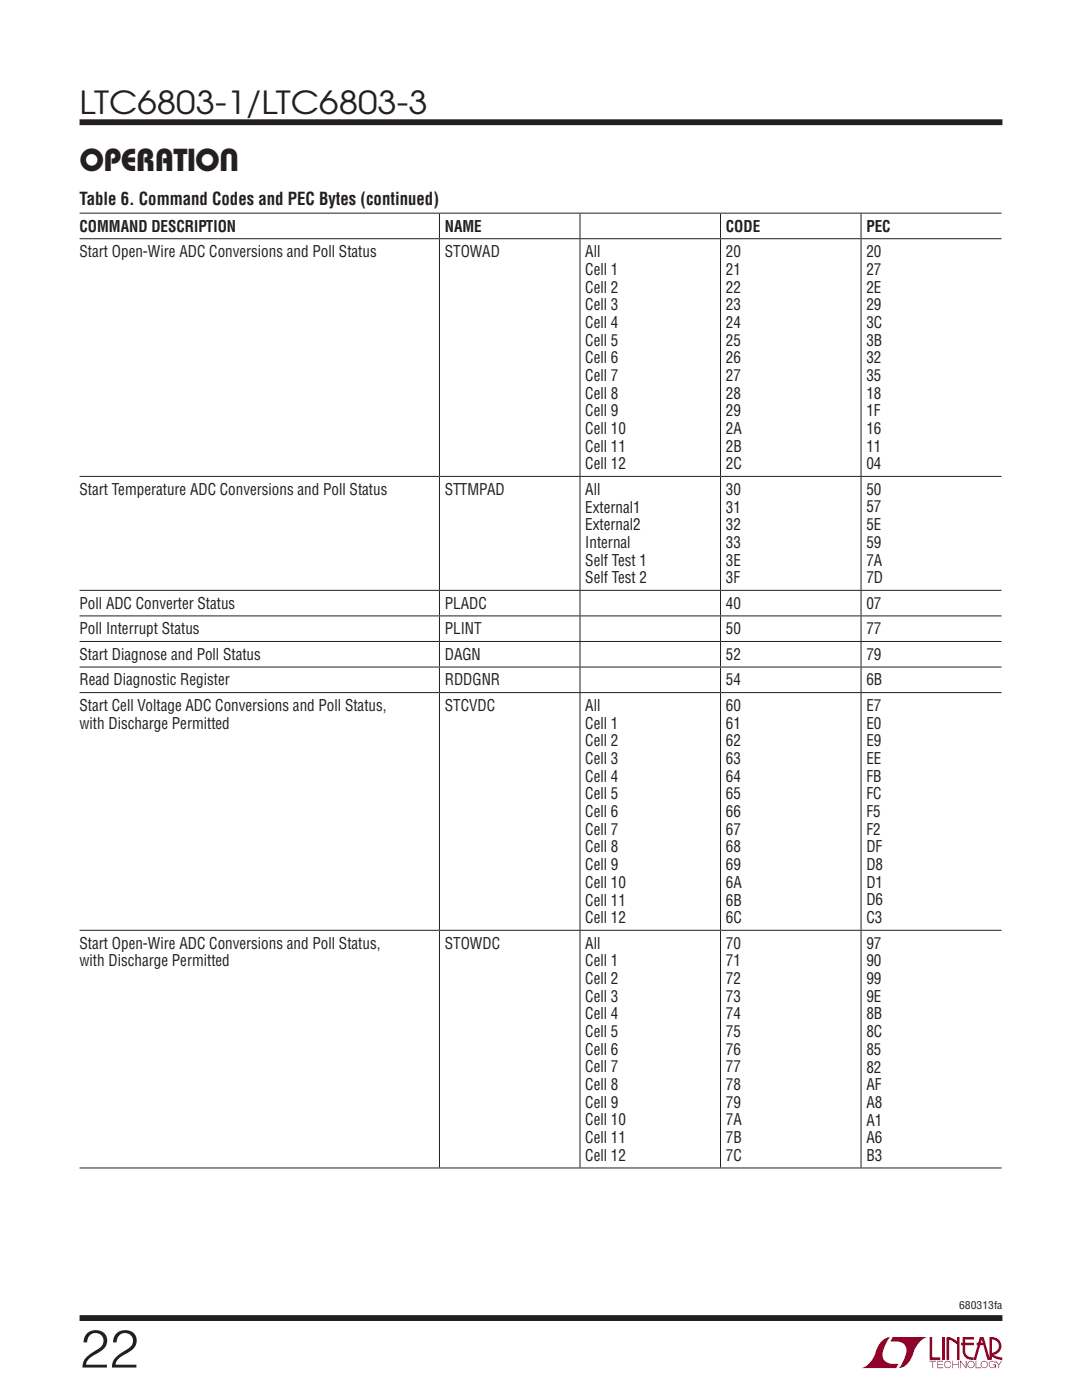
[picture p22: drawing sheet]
<svg xmlns="http://www.w3.org/2000/svg" width="216mm" height="279mm" viewBox="0 0 216 279" stroke-linecap="round" stroke-linejoin="round" font-family="sans-serif">
<defs><g id="words">
<text font-size="10.6" fill="#231f20" x="15.9" y="272.9">22</text>
<g font-size="6.3" fill="#231f20">
<text x="15.9" y="22.8">LTC6803-1/LTC6803-3</text>
<text x="15.9" y="34.1">OPERATION</text>
</g>
<text font-size="3.5" fill="#231f20" x="15.9" y="41">Table 6. Command Codes and PEC Bytes (continued)</text>
<g font-size="3.2" fill="#231f20">
<text x="15.9" y="46.2">COMMAND DESCRIPTION</text>
<text x="88.8" y="46.2">NAME</text>
<text x="144.8" y="46.2">CODE</text>
<text x="172.9" y="46.2">PEC</text>
<text x="15.9" y="51.3">Start Open-Wire ADC Conversions and Poll Status</text>
<text x="88.8" y="51.3">STOWAD</text>
<text x="116.8" y="51.3">All</text>
<text x="144.8" y="51.3">20</text>
<text x="172.9" y="51.3">20</text>
<text x="116.8" y="54.9">Cell 1</text>
<text x="116.8" y="58.4">Cell 2</text>
<text x="144.8" y="54.9">21</text>
<text x="144.8" y="58.4">22</text>
<text x="172.9" y="54.9">27</text>
<text x="172.9" y="58.4">2E</text>
<text x="116.8" y="61.9">Cell 3</text>
<text x="116.8" y="65.4">Cell 4</text>
<text x="144.8" y="61.9">23</text>
<text x="144.8" y="65.4">24</text>
<text x="172.9" y="61.9">29</text>
<text x="172.9" y="65.4">3C</text>
<text x="116.8" y="69">Cell 5</text>
<text x="144.8" y="69">25</text>
<text x="172.9" y="69">3B</text>
<text x="116.8" y="72.5">Cell 6</text>
<text x="116.8" y="76">Cell 7</text>
<text x="144.8" y="72.5">26</text>
<text x="144.8" y="76">27</text>
<text x="172.9" y="72.5">32</text>
<text x="172.9" y="76">35</text>
<text x="116.8" y="79.6">Cell 8</text>
<text x="116.8" y="83.1">Cell 9</text>
<text x="144.8" y="79.5">28</text>
<text x="144.8" y="83.1">29</text>
<text x="172.9" y="79.5">18</text>
<text x="172.9" y="83.1">1F</text>
<text x="116.8" y="86.6">Cell 10</text>
<text x="144.8" y="86.6">2A</text>
<text x="172.9" y="86.6">16</text>
<text x="116.8" y="90.1">Cell 11</text>
<text x="116.8" y="93.7">Cell 12</text>
<text x="144.8" y="90.1">2B</text>
<text x="144.8" y="93.7">2C</text>
<text x="172.9" y="90.1">11</text>
<text x="172.9" y="93.7">04</text>
<text x="15.9" y="98.8">Start Temperature ADC Conversions and Poll Status</text>
<text x="88.8" y="98.8">STTMPAD</text>
<text x="116.8" y="98.8">All</text>
<text x="144.8" y="98.8">30</text>
<text x="172.9" y="98.8">50</text>
<text x="116.8" y="102.3">External1</text>
<text x="116.8" y="105.8">External2</text>
<text x="144.8" y="102.3">31</text>
<text x="144.8" y="105.8">32</text>
<text x="172.9" y="102.3">57</text>
<text x="172.9" y="105.8">5E</text>
<text x="116.8" y="109.3">Internal</text>
<text x="116.8" y="112.9">Self Test 1</text>
<text x="144.8" y="109.3">33</text>
<text x="144.8" y="112.9">3E</text>
<text x="172.9" y="109.3">59</text>
<text x="172.9" y="112.9">7A</text>
<text x="116.8" y="116.4">Self Test 2</text>
<text x="144.8" y="116.4">3F</text>
<text x="172.9" y="116.4">7D</text>
<text x="15.9" y="121.5">Poll ADC Converter Status</text>
<text x="88.8" y="121.5">PLADC</text>
<text x="144.8" y="121.5">40</text>
<text x="172.9" y="121.5">07</text>
<text x="15.9" y="126.6">Poll Interrupt Status</text>
<text x="15.9" y="131.7">Start Diagnose and Poll Status</text>
<text x="88.8" y="126.6">PLINT</text>
<text x="88.8" y="131.7">DAGN</text>
<text x="144.8" y="126.6">50</text>
<text x="144.8" y="131.7">52</text>
<text x="172.9" y="126.6">77</text>
<text x="172.9" y="131.7">79</text>
<text x="15.9" y="136.8">Read Diagnostic Register</text>
<text x="88.8" y="136.8">RDDGNR</text>
<text x="144.8" y="136.8">54</text>
<text x="172.9" y="136.8">6B</text>
<text x="15.9" y="141.9">Start Cell Voltage ADC Conversions and Poll Status,</text>
<text x="88.8" y="141.9">STCVDC</text>
<text x="116.8" y="141.9">All</text>
<text x="144.8" y="141.9">60</text>
<text x="172.9" y="141.9">E7</text>
<text x="15.9" y="145.4">with Discharge Permitted</text>
<text x="116.8" y="145.4">Cell 1</text>
<text x="116.8" y="149">Cell 2</text>
<text x="144.8" y="145.4">61</text>
<text x="144.8" y="149">62</text>
<text x="172.9" y="145.4">E0</text>
<text x="172.9" y="149">E9</text>
<text x="116.8" y="152.5">Cell 3</text>
<text x="144.8" y="152.5">63</text>
<text x="172.9" y="152.5">EE</text>
<text x="116.8" y="156">Cell 4</text>
<text x="116.8" y="159.6">Cell 5</text>
<text x="144.8" y="156">64</text>
<text x="144.8" y="159.5">65</text>
<text x="172.9" y="156">FB</text>
<text x="172.9" y="159.5">FC</text>
<text x="116.8" y="163.1">Cell 6</text>
<text x="116.8" y="166.6">Cell 7</text>
<text x="144.8" y="163.1">66</text>
<text x="144.8" y="166.6">67</text>
<text x="172.9" y="163.1">F5</text>
<text x="172.9" y="166.6">F2</text>
<text x="116.8" y="170.1">Cell 8</text>
<text x="116.8" y="173.7">Cell 9</text>
<text x="144.8" y="170.1">68</text>
<text x="144.8" y="173.7">69</text>
<text x="172.9" y="170.1">DF</text>
<text x="172.9" y="173.7">D8</text>
<text x="116.8" y="177.2">Cell 10</text>
<text x="144.8" y="177.2">6A</text>
<text x="172.9" y="177.2">D1</text>
<text x="116.8" y="180.7">Cell 11</text>
<text x="116.8" y="184.2">Cell 12</text>
<text x="144.8" y="180.7">6B</text>
<text x="144.8" y="184.2">6C</text>
<text x="172.9" y="180.7">D6</text>
<text x="172.9" y="184.2">C3</text>
<text x="15.9" y="189.3">Start Open-Wire ADC Conversions and Poll Status,</text>
<text x="88.8" y="189.3">STOWDC</text>
<text x="116.8" y="189.3">All</text>
<text x="144.8" y="189.3">70</text>
<text x="172.9" y="189.3">97</text>
<text x="15.9" y="192.9">with Discharge Permitted</text>
<text x="116.8" y="192.9">Cell 1</text>
<text x="116.8" y="196.4">Cell 2</text>
<text x="144.8" y="192.9">71</text>
<text x="144.8" y="196.4">72</text>
<text x="172.9" y="196.4">99</text>
<text x="172.9" y="192.9">90</text>
<text x="116.8" y="199.9">Cell 3</text>
<text x="116.8" y="203.4">Cell 4</text>
<text x="144.8" y="199.9">73</text>
<text x="144.8" y="203.4">74</text>
<text x="172.9" y="199.9">9E</text>
<text x="172.9" y="203.5">8B</text>
<text x="116.8" y="207">Cell 5</text>
<text x="144.8" y="207">75</text>
<text x="172.9" y="207">8C</text>
<text x="116.8" y="210.5">Cell 6</text>
<text x="116.8" y="214">Cell 7</text>
<text x="144.8" y="210.5">76</text>
<text x="144.8" y="214">77</text>
<text x="172.9" y="210.5">85</text>
<text x="172.9" y="214">82</text>
<text x="116.8" y="217.6">Cell 8</text>
<text x="116.8" y="221.1">Cell 9</text>
<text x="144.8" y="217.6">78</text>
<text x="144.8" y="221.1">79</text>
<text x="172.9" y="217.6">AF</text>
<text x="172.9" y="221.1">A8</text>
<text x="116.8" y="224.6">Cell 10</text>
<text x="144.8" y="224.6">7A</text>
<text x="172.9" y="224.6">A1</text>
<text x="116.8" y="228.1">Cell 11</text>
<text x="116.8" y="231.7">Cell 12</text>
<text x="144.8" y="228.1">7B</text>
<text x="144.8" y="231.7">7C</text>
<text x="172.9" y="228.2">A6</text>
<text x="172.9" y="231.7">B3</text>
</g>
<text font-size="2.1" fill="#231f20" x="191.4" y="261.2">680313fa</text>
</g></defs>
<g fill="#900126">
<path d="M185.5 266.8h.5v4.1h1.6v.5h-2.1z"/>
<path d="M176.2 267.4l1-.5h.5h-.1a6.2 6.2 0 0 0-1.4 4 2.58 2.58 0 0 0 3.1 1.3l-.5 .8h-6.9a4.9 4.9 0 0 0 3-3.8l.4-.7z"/>
<path d="M178.1 266.9h7a4.9 4.9 0 0 0-3.1 3.7 3.2 3.2 0 0 1-2.7 2.4h.1a6.2 6.2 0 0 0 1.4-4.1 2.58 2.58 0 0 0-3.1-1.2z"/>
<path d="M188 266.8h.5v4.6h-.5z"/>
<path d="M188.9 266.8l1 .2 1.1 .7v-.9h.5v4.6h-.5v-3.1l-1.6-.9v4h-.5z"/>
<path d="M185.5 271.6h1.3v.1h-.6v1.3h-.1v-1.3h-.6z"/>
<path d="M187 271.6h1.2v.1h-1v.5h.9v.2h-.9v.5h1v.1h-1.2z"/>
<path d="M190 271.6h.2v.6h1v-.6h.1v1.4h-.1v-.6h-1v.6h-.2z"/>
<path d="M191.6 271.6h.1l1 1.2v-1.2h.1v1.4l-1.1-1.2v1.2h-.1z"/>
<path d="M194.7 271.6h.1v1.3h.9v.1h-1z"/>
<path d="M198.6 271.6h.2l.5 .7 .5-.7h.2l-.6 .8v.6h-.2v-.6z"/>
<path d="M192.1 266.8h2.2v.5h-1.7v.7h1.7v.5h-1.7v1.1a1.32 1.32 0 0 0 1.7 1.3v.5l1.2-4.6h.8l1.1 4.1v-4.1a1.84 1.84 0 0 1 2.4 1.4 1.84 1.84 0 0 1-1.5 2.2l.8 .4 .9 .1v.5l-1.2-.2-1-.6v-.6a1.34 1.34 0 0 0 1.5-1.2 1.34 1.34 0 0 0-1.4-1.5v4.1h-.9l-.8-2.9h-1.3v-.5h1.2l-.2-.7-1.1 4.1a2.06 2.06 0 0 1-2.7-1.3v-1.6h-.4v-.5h.4z"/>
<path d="M193.2 271.8a.72 .72 0 0 1 1.2 .1 .72 .72 0 0 1-.4 1.1 .72 .72 0 0 1-1-.7h.2a.59 .59 0 0 0 .8 .5 .59 .59 0 0 0 .2-.9 .59 .59 0 0 0-1 .2v.2h-.2z"/>
<path d="M195.9 271.8a.72 .72 0 0 1 1.1 .1 .72 .72 0 0 1-.4 1.1 .72 .72 0 0 1-.9-.7h.1a.59 .59 0 0 0 .8 .5 .59 .59 0 0 0 .2-.9 .59 .59 0 0 0-.9 .2l-.1 .2h-.1z"/>
<path d="M197.5 271.8a.72 .72 0 0 1 1.2 .2h-.2a.59 .59 0 0 0-.9-.1 .59 .59 0 0 0 .1 .9 .59 .59 0 0 0 .9-.4h-.5v-.1h.6v.7h-.1v-.3a.73 .73 0 0 1-1.1 .2 .73 .73 0 0 1 0-1.1z"/>
<path d="M188.6 271.8a.71 .71 0 0 1 1.2 .3h-.1a.59 .59 0 0 0-.9-.3 .59 .59 0 0 0-.1 1 .59 .59 0 0 0 1-.3h.1a.73 .73 0 0 1-1.1 .4 .73 .73 0 0 1-.1-1.1z"/>
</g>
<path d="M15.9 24.4h184.1M15.9 263h184.1" fill="none" stroke="#231f20" stroke-width="1.2" stroke-linecap="butt"/>
<g fill="none" stroke="#231f20" stroke-width=".2">
<path d="M15.9 47.6h183.9M15.9 42.5h183.9M87.7 42.6v5M87.7 47.7v47.3M115.7 42.6v5M115.7 47.7v47.3M143.8 42.6v5M143.8 47.7v47.3M171.8 42.6v5M171.8 47.7v47.3M15.9 95.1h183.9M87.7 95.2v22.5"/>
<path d="M115.7 95.2v22.5M143.8 95.2v22.5M171.8 95.2v22.5M15.9 117.8h183.9M87.7 117.9v4.9M115.7 117.9v4.9M143.8 117.9v4.9M171.8 117.9v4.9M15.9 122.9h183.9M15.9 128h183.9M15.9 133.1h183.9M15.9 138.2h183.9"/>
<path d="M87.7 123v4.9M87.7 128.1v4.9M87.7 133.2v4.9M87.7 138.3v47.3M115.7 123v4.9M115.7 128.1v4.9M115.7 133.2v4.9M115.7 138.3v47.3M143.8 123v4.9M143.8 128.1v4.9M143.8 133.2v4.9M143.8 138.3v47.3"/>
<path d="M171.8 123v4.9M171.8 128.1v4.9M171.8 133.2v4.9M171.8 138.3v47.3M15.9 185.7h183.9M87.7 185.7v47.3M115.7 185.7v47.3M143.8 185.7v47.3M171.8 185.7v47.3M15.9 233.1h183.9"/>
</g>
<use href="#words"/>
</svg>
